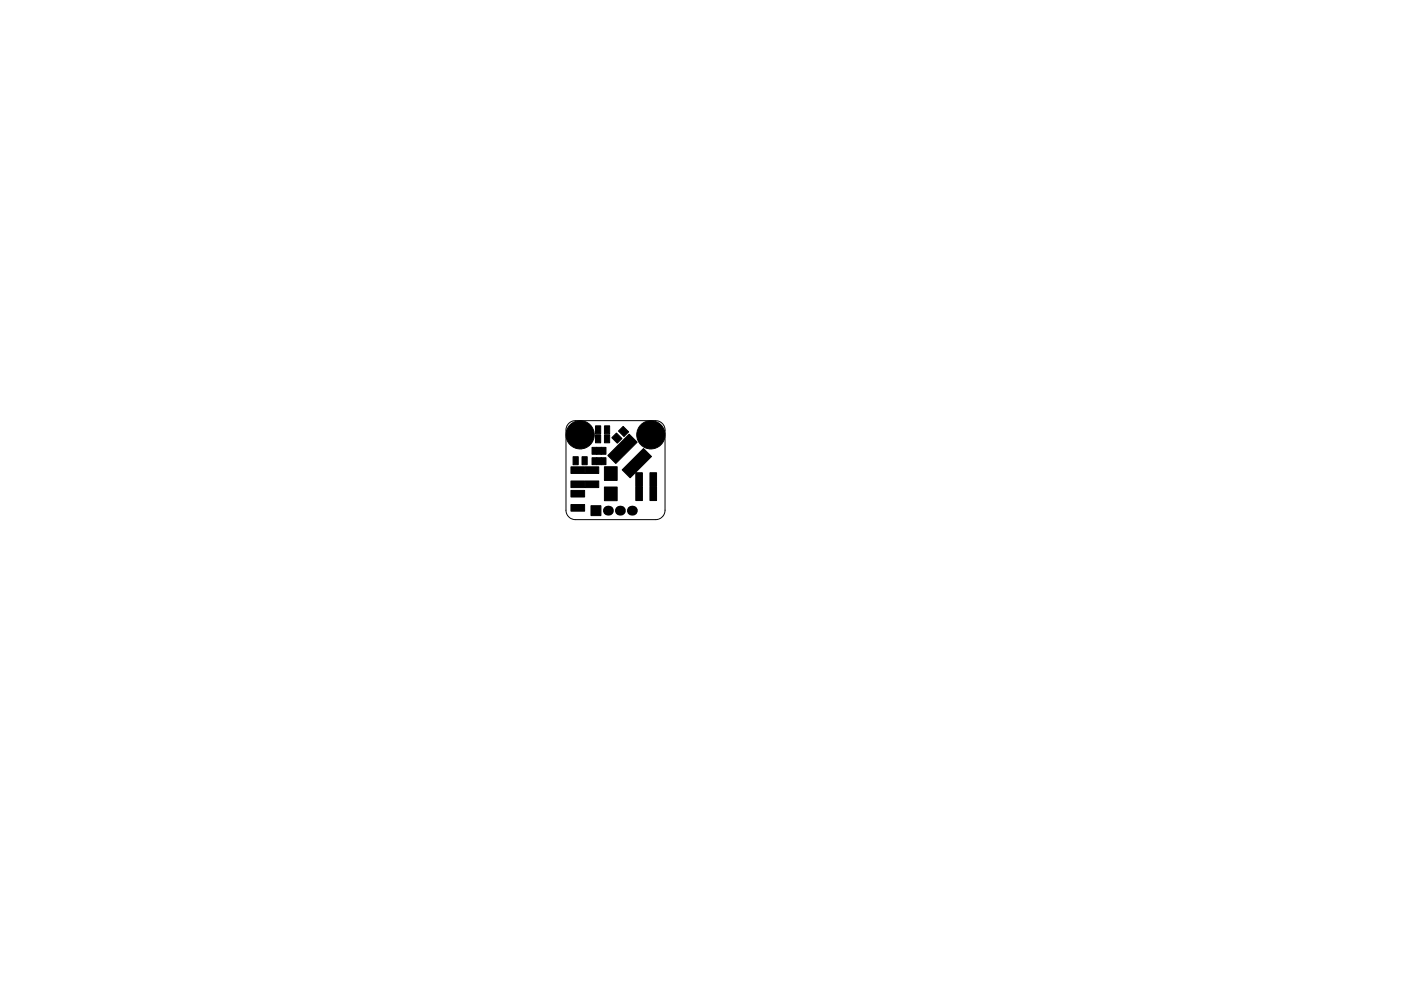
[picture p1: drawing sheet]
<svg xmlns="http://www.w3.org/2000/svg" width="297mm" height="210mm" viewBox="0 0 297 210" stroke-linecap="round" stroke-linejoin="round" font-family="sans-serif">
<path d="M120.6 89.8l.6-.4 .8-.2h17a2 2 0 0 1 2 2v17a2 2 0 0 1-2 2h-17a2 2 0 0 1-2-2v-17l.2-.8z" fill="none" stroke="#000" stroke-width=".21"/>
<g fill="#000" stroke="#000" stroke-width=".21">
<path d="M121.1 99h2.8v1.4h-2.8zM121.5 96.9h1.1v1.7h-1.1zM124.1 99h2.8v1.4h-2.8zM123.4 96.9h1.1v1.7h-1.1zM125.5 94.9h1.1v1.5h-1.1zM125.5 97.1h1.1v1.5h-1.1zM126.3 92.3h1.1v1.7h-1.1zM126.5 94.9h1v1.5h-1zM126.5 97.1h1v1.5h-1zM126.3 90.3h1.1v1.7h-1.1zM127.4 94.9h1.1v1.5h-1.1zM127.4 97.1h1.1v1.5h-1.1z"/>
<path d="M128.2 99h2.6v2.9h-2.6zM128.2 92.3h1.1v1.7h-1.1zM128.2 90.3h1.1v1.7h-1.1zM129.7 92.9l1-1 1.2 1.1-1 1zM132.1 90.5l1.2 1.1-1 1-1.2-1.1zM128.9 96.6l4.5-4.5 1.7 1.7-4.5 4.5zM131.9 99.7l4.5-4.5 1.7 1.7-4.5 4.5zM121.1 102h2.8v1.4h-2.8zM121.1 107h2.8v1.4h-2.8zM121.1 104h2.8v1.4h-2.8zM124.1 102h2.8v1.4h-2.8zM125.3 107.3h2.1v2.1h-2.1z"/>
<path d="M128.2 103.3h2.6v2.9h-2.6zM134.8 100.3h1.4v2.9h-1.4zM134.8 103.3h1.4v2.9h-1.4zM137.8 100.3h1.4v2.9h-1.4zM137.8 103.3h1.4v2.9h-1.4z"/>
<circle cx="123" cy="92.2" r="3"/>
<circle cx="138" cy="92.2" r="3"/>
</g>
<g fill="#000">
<circle cx="128.9" cy="108.3" r="1.05"/>
<circle cx="131.4" cy="108.3" r="1.05"/>
<circle cx="134" cy="108.3" r="1.05"/>
</g>
</svg>
